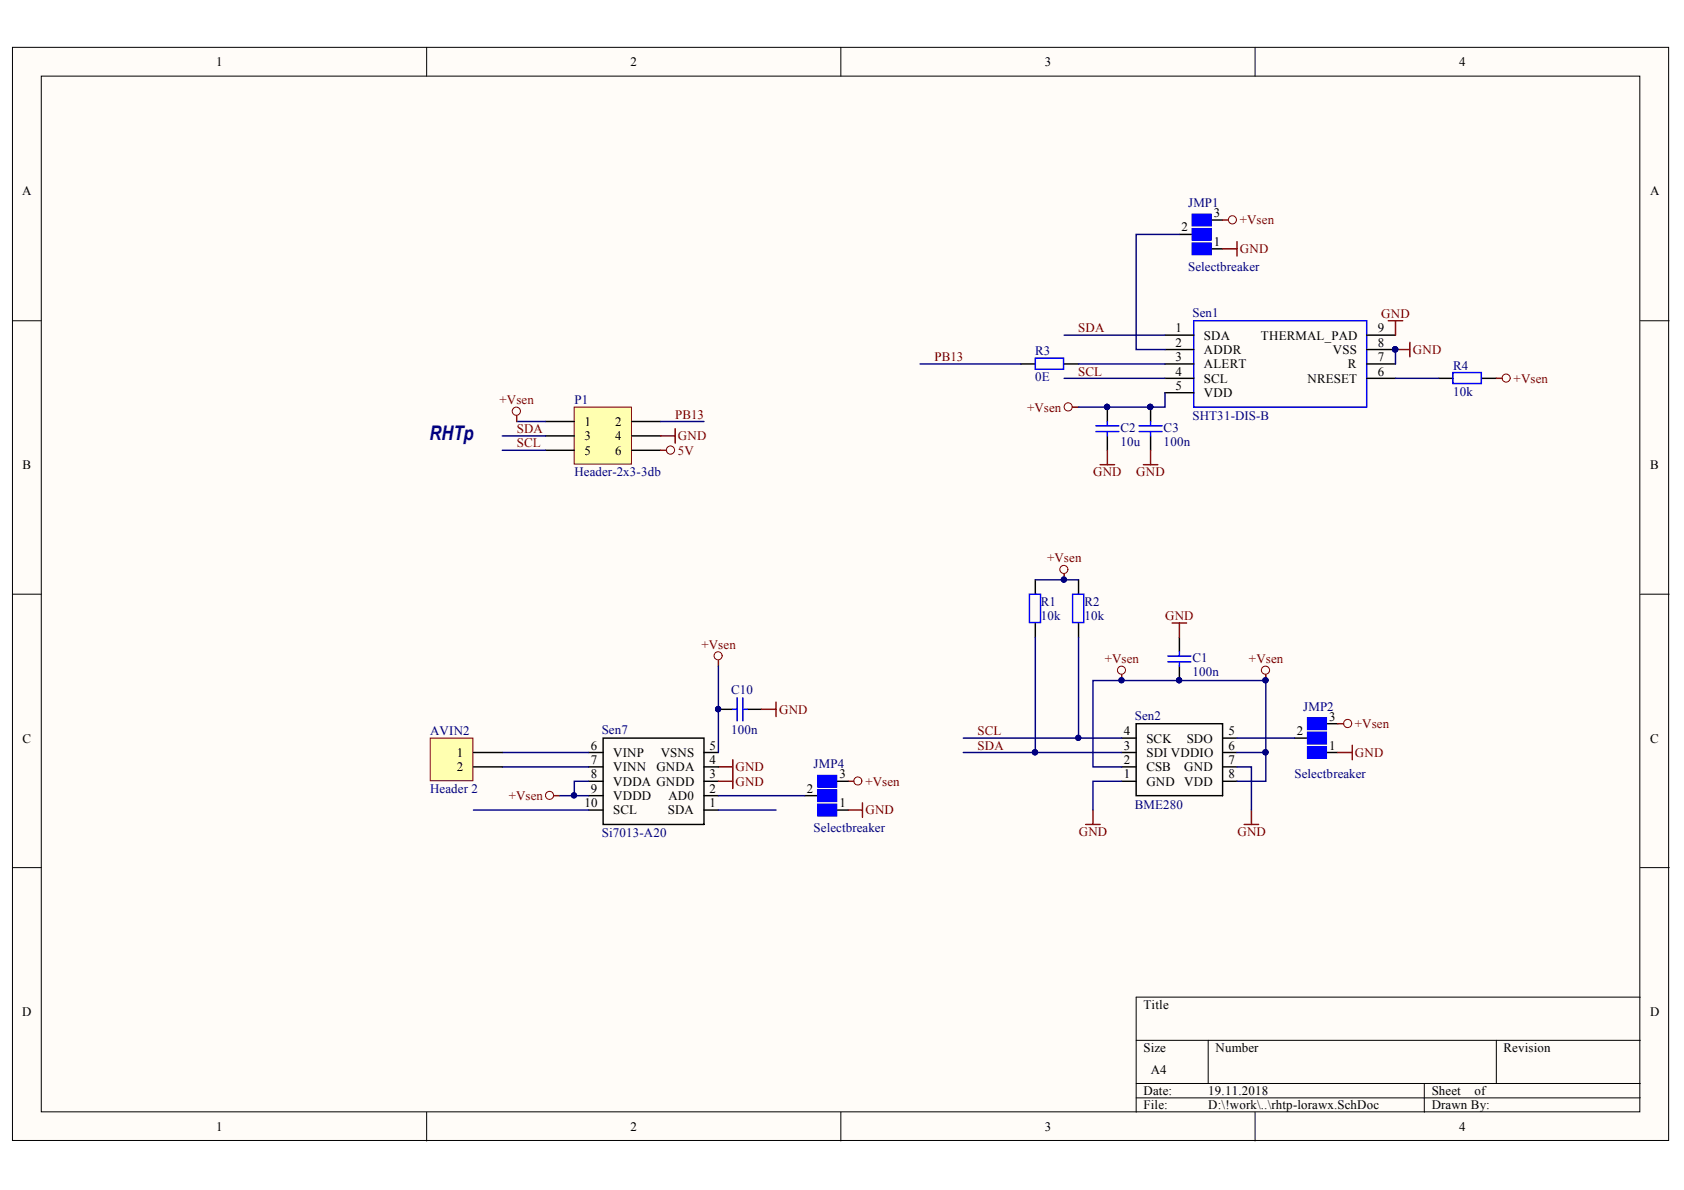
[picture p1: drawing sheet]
<svg xmlns="http://www.w3.org/2000/svg" width="297mm" height="210mm" viewBox="0 0 297 210" stroke-linecap="round" stroke-linejoin="round" font-family="sans-serif">
<defs><g id="words">
<text font-size="3.5" fill="#000080" x="75.8" y="77.7">RHTp</text>
<g font-size="2.3">
<text x="38.1" y="11.7">1</text>
<text x="111.2" y="11.7">2</text>
<text x="184.3" y="11.7">3</text>
<text x="257.4" y="11.7">4</text>
<text x="3.9" y="34.5">A</text>
<text x="291.1" y="34.5">A</text>
<text x="208.4" y="40.8">2</text>
<text x="214.1" y="38.3">3</text>
<text x="214.1" y="43.4">1</text>
<text x="207.4" y="58.6">1</text>
<text x="212.4" y="59.9">SDA</text>
<text x="222.4" y="59.9">THERMAL_PAD</text>
<text x="243.1" y="58.6">9</text>
<text x="207.4" y="61.2">2</text>
<text x="207.4" y="63.7">3</text>
<text x="212.4" y="62.4">ADDR</text>
<text x="212.4" y="65">ALERT</text>
<text x="235.1" y="62.4">VSS</text>
<text x="237.7" y="65">R</text>
<text x="243.1" y="61.2">8</text>
<text x="243.1" y="63.7">7</text>
<text x="207.4" y="66.2">4</text>
<text x="207.4" y="68.8">5</text>
<text x="212.4" y="67.5">SCL</text>
<text x="212.4" y="70.1">VDD</text>
<text x="230.6" y="67.5">NRESET</text>
<text x="243.1" y="66.2">6</text>
<text x="103.1" y="75.1">1</text>
<text x="103.1" y="77.7">3</text>
<text x="108.5" y="75.1">2</text>
<text x="108.5" y="77.7">4</text>
<text x="4" y="82.7">B</text>
<text x="103.1" y="80.2">5</text>
<text x="108.5" y="80.2">6</text>
<text x="291.1" y="82.7">B</text>
<text x="4" y="131">C</text>
<text x="198.2" y="129.7">4</text>
<text x="202.2" y="131">SCK</text>
<text x="209.3" y="131">SDO</text>
<text x="216.7" y="129.7">5</text>
<text x="228.8" y="129.7">2</text>
<text x="234.4" y="127.2">3</text>
<text x="291.1" y="131">C</text>
<text x="80.6" y="133.5">1</text>
<text x="80.6" y="136">2</text>
<text x="104.2" y="132.2">6</text>
<text x="104.2" y="134.8">7</text>
<text x="104.2" y="137.3">8</text>
<text x="108.2" y="133.5">VINP</text>
<text x="108.2" y="136">VINN</text>
<text x="115.8" y="136">GNDA</text>
<text x="116.5" y="133.5">VSNS</text>
<text x="125.2" y="137.3">3</text>
<text x="125.2" y="134.8">4</text>
<text x="125.2" y="132.2">5</text>
<text x="148.1" y="137.3">3</text>
<text x="198.2" y="137.3">1</text>
<text x="198.2" y="134.8">2</text>
<text x="198.2" y="132.2">3</text>
<text x="202.2" y="136">CSB</text>
<text x="202.2" y="133.5">SDI VDDIO</text>
<text x="208.9" y="136">GND</text>
<text x="216.7" y="132.2">6</text>
<text x="216.7" y="134.8">7</text>
<text x="216.7" y="137.3">8</text>
<text x="234.4" y="132.2">1</text>
<text x="103.1" y="142.4">10</text>
<text x="104.2" y="139.8">9</text>
<text x="108.2" y="138.6">VDDA GNDD</text>
<text x="108.2" y="141.1">VDDD</text>
<text x="108.2" y="143.6">SCL</text>
<text x="117.8" y="143.6">SDA</text>
<text x="117.9" y="141.1">AD0</text>
<text x="125.2" y="142.4">1</text>
<text x="125.2" y="139.8">2</text>
<text x="142.3" y="139.8">2</text>
<text x="148.1" y="142.4">1</text>
<text x="202.2" y="138.6">GND</text>
<text x="208.9" y="138.6">VDD</text>
<text x="3.9" y="179.2">D</text>
<text x="201.7" y="177.9">Title</text>
<text x="291.1" y="179.2">D</text>
<text x="201.7" y="185.6">Size</text>
<text x="214.4" y="185.6">Number</text>
<text x="265.2" y="185.6">Revision</text>
<text x="203" y="189.4">A4</text>
<text x="201.7" y="193.2">Date:</text>
<text x="201.7" y="195.7">File:</text>
<text x="213.1" y="193.2">19.11.2018</text>
<text x="213.1" y="195.7">D:\!work\..\rhtp-lorawx.SchDoc</text>
<text x="252.5" y="193.2">Sheet</text>
<text x="252.5" y="195.7">Drawn By:</text>
<text x="260.1" y="193.2">of</text>
<text x="38.1" y="199.5">1</text>
<text x="111.2" y="199.5">2</text>
<text x="184.3" y="199.5">3</text>
<text x="257.4" y="199.5">4</text>
</g>
<g font-size="2.3" fill="#000080">
<text x="209.6" y="36.5">JMP1</text>
<text x="209.6" y="47.7">Selectbreaker</text>
<text x="210.3" y="55.9">Sen1</text>
<text x="182.6" y="62.7">R3</text>
<text x="256.3" y="65.2">R4</text>
<text x="101.3" y="71.3">P1</text>
<text x="182.6" y="67.3">0E</text>
<text x="256.3" y="69.8">10k</text>
<text x="197.6" y="76.1">C2</text>
<text x="205.3" y="76.1">C3</text>
<text x="210.3" y="74.1">SHT31-DIS-B</text>
<text x="101.3" y="84">Header-2x3-3db</text>
<text x="197.6" y="78.7">10u</text>
<text x="205.3" y="78.7">100n</text>
<text x="183.6" y="106.9">R1</text>
<text x="191.3" y="106.9">R2</text>
<text x="183.6" y="109.4">10k</text>
<text x="191.3" y="109.4">10k</text>
<text x="210.3" y="119.3">100n</text>
<text x="210.3" y="116.8">C1</text>
<text x="129" y="122.4">C10</text>
<text x="229.9" y="125.4">JMP2</text>
<text x="75.9" y="129.7">AVIN2</text>
<text x="106.1" y="129.4">Sen7</text>
<text x="129" y="129.4">100n</text>
<text x="200.2" y="126.9">Sen2</text>
<text x="143.5" y="135.5">JMP4</text>
<text x="228.3" y="137.3">Selectbreaker</text>
<text x="75.9" y="139.8">Header 2</text>
<text x="200.2" y="142.6">BME280</text>
<text x="106.1" y="147.7">Si7013-A20</text>
<text x="143.5" y="146.7">Selectbreaker</text>
</g>
<g font-size="2.3" fill="#800000">
<text x="218.7" y="39.5">+Vsen</text>
<text x="218.7" y="44.7">GND</text>
<text x="190.2" y="58.6">SDA</text>
<text x="243.7" y="56.1">GND</text>
<text x="164.8" y="63.7">PB13</text>
<text x="249.2" y="62.4">GND</text>
<text x="88.1" y="71.3">+Vsen</text>
<text x="190.2" y="66.2">SCL</text>
<text x="267" y="67.5">+Vsen</text>
<text x="91.2" y="76.4">SDA</text>
<text x="119.1" y="73.9">PB13</text>
<text x="119.6" y="77.7">GND</text>
<text x="181.2" y="72.6">+Vsen</text>
<text x="91.2" y="78.9">SCL</text>
<text x="119.6" y="80.2">5V</text>
<text x="192.8" y="84">GND</text>
<text x="200.4" y="84">GND</text>
<text x="184.7" y="99.2">+Vsen</text>
<text x="205.5" y="109.4">GND</text>
<text x="123.7" y="114.5">+Vsen</text>
<text x="194.9" y="117">+Vsen</text>
<text x="220.3" y="117">+Vsen</text>
<text x="137.4" y="125.9">GND</text>
<text x="172.4" y="129.7">SCL</text>
<text x="239" y="128.4">+Vsen</text>
<text x="129.7" y="136">GND</text>
<text x="172.4" y="132.2">SDA</text>
<text x="239" y="133.5">GND</text>
<text x="89.7" y="141.1">+Vsen</text>
<text x="129.7" y="138.6">GND</text>
<text x="152.7" y="138.6">+Vsen</text>
<text x="152.7" y="143.6">GND</text>
<text x="190.3" y="147.4">GND</text>
<text x="218.3" y="147.4">GND</text>
</g>
</g></defs>
<g fill="#fffcf8" stroke="#000" stroke-width=".18">
<path d="M2.2 8.4h292.1v192.8h-292.1z"/>
<path d="M7.3 13.4h281.9v182.7h-281.9z"/>
</g>
<g fill="none" stroke="#000" stroke-width=".18">
<path d="M75.3 8.4v5M148.3 8.4v5M221.4 8.4v5M2.2 56.6h5.1M289.3 56.6h5.1M2.2 104.8h5.1M289.3 104.8h5.1M2.2 153h5.1M289.3 153h5.1M289.3 175.9h-88.9v20.3M75.3 196.2v5.1M148.3 196.2v5.1"/>
<path d="M200.4 183.5h88.9M200.4 191.1h88.9M200.4 193.7h88.9M213.1 183.5v7.6M221.4 196.2v5.1M251.2 191.1v5.1M263.9 183.5v7.6"/>
</g>
<path d="M197.9 137.8h2.5M197.9 135.3h2.5M197.9 132.7h2.5M197.9 130.2h2.5M200.4 127.7h15.3v12.6h-15.3zM215.7 137.8h2.5M215.7 135.3h2.5M215.7 132.7h2.5M215.7 130.2h2.5M228.4 130.2h2.5M233.4 132.7h2.6M233.4 127.7h2.6" fill="none" stroke="#000" stroke-width=".25"/>
<circle cx="197.8" cy="118.2" r=".71" fill="none" stroke="#800000" stroke-width=".18"/>
<path d="M197.9 119v1M191.5 145.4h2.6M192.8 142.9v2.5" fill="none" stroke="#800000" stroke-width=".25"/>
<circle cx="197.8" cy="120" r=".46" fill="#000080" stroke="#000080" stroke-width=".18"/>
<path d="M231.2 132.2h2.2v1h-2.2z" fill-rule="evenodd" fill="#c0c0c0"/>
<path d="M231.2 132.2h2.2v1h-2.2z" fill="none" stroke="#00f" stroke-width="1.3"/>
<path d="M231.2 129.7h2.2v1h-2.2z" fill-rule="evenodd" fill="#c0c0c0"/>
<path d="M231.2 129.7h2.2v1h-2.2z" fill="none" stroke="#00f" stroke-width="1.3"/>
<path d="M231.2 127.1h2.2v1.1h-2.2z" fill-rule="evenodd" fill="#c0c0c0"/>
<path d="M231.2 127.1h2.2v1.1h-2.2z" fill="none" stroke="#00f" stroke-width="1.3"/>
<g fill="none" stroke="#000" stroke-width=".25">
<path d="M182.6 102.3v2.5M182.6 109.9v2.5M190.2 102.3v2.5M190.2 109.9v2.5M208 112.4v2.6M208 117.5v2.5M103.8 137.8h2.6M103.8 135.3h2.6M103.8 132.7h2.6M106.4 130.2h17.8v15.2h-17.8zM124.2 137.8h2.5M124.2 135.3h2.5"/>
<path d="M124.2 132.7h2.5M147 137.8h2.6M103.8 142.9h2.6M103.8 140.3h2.6M124.2 142.9h2.5M124.2 140.3h2.5M142 140.3h2.5M147 142.9h2.6"/>
</g>
<path d="M181.6 104.8h1.9v5h-1.9zM189.2 104.8h2v5h-2zM206 116.7h4.1M206 115.7h4.1M208 115v.7M208 116.7v.8" fill="none" stroke="#00f" stroke-width=".25"/>
<g fill="none" stroke="#800000" stroke-width=".18">
<circle cx="187.7" cy="100.4" r=".71"/>
<circle cx="223.2" cy="118.2" r=".72"/>
<circle cx="151.3" cy="137.8" r=".71"/>
<circle cx="237.7" cy="127.6" r=".72"/>
</g>
<g fill="none" stroke="#800000" stroke-width=".25">
<path d="M187.7 101.3v1M206.8 109.9h2.5M208 109.9v2.5M223.3 119v1M126.7 135.3h2.6M126.7 137.8h2.6M129.3 134v5.1M149.6 137.8h1M236 132.7h2.5M236 127.7h1M238.5 131.5v2.5M219.5 145.4h2.5"/>
<path d="M220.7 142.9v2.5"/>
</g>
<g fill="#000080" stroke="#000080" stroke-width=".18">
<circle cx="187.6" cy="102.2" r=".46"/>
<circle cx="223.2" cy="120" r=".46"/>
<circle cx="208" cy="120" r=".46"/>
</g>
<path d="M144.8 142.4h2.2v1h-2.2z" fill-rule="evenodd" fill="#c0c0c0"/>
<path d="M144.8 142.4h2.2v1h-2.2z" fill="none" stroke="#00f" stroke-width="1.3"/>
<path d="M144.8 139.8h2.2v1.1h-2.2z" fill-rule="evenodd" fill="#c0c0c0"/>
<path d="M144.8 139.8h2.2v1.1h-2.2z" fill="none" stroke="#00f" stroke-width="1.3"/>
<path d="M144.8 137.3h2.2v1h-2.2z" fill-rule="evenodd" fill="#c0c0c0"/>
<path d="M144.8 137.3h2.2v1h-2.2z" fill="none" stroke="#00f" stroke-width="1.3"/>
<path d="M246.1 61.7h2.6M248.7 60.4v2.5M126.7 116.5v1M97.7 140.3h1.1M149.6 142.9h2.5M152.1 141.6v2.6" fill="none" stroke="#800000" stroke-width=".25"/>
<g fill="none" stroke="#800000" stroke-width=".18">
<circle cx="126.7" cy="115.7" r=".71"/>
<circle cx="96.9" cy="140.3" r=".71"/>
</g>
<circle cx="246.1" cy="61.6" r=".47" fill="#000080" stroke="#000080" stroke-width=".18"/>
<path d="M213.1 38.8h2.6M208 41.4h2.6M213.1 43.9h2.6" fill="none" stroke="#000" stroke-width=".25"/>
<path d="M210.8 43.4h2.3v1h-2.3z" fill-rule="evenodd" fill="#c0c0c0"/>
<path d="M210.8 43.4h2.3v1h-2.3z" fill="none" stroke="#00f" stroke-width="1.3"/>
<path d="M210.8 40.8h2.3v1.1h-2.3z" fill-rule="evenodd" fill="#c0c0c0"/>
<path d="M210.8 40.8h2.3v1.1h-2.3z" fill="none" stroke="#00f" stroke-width="1.3"/>
<path d="M210.8 38.3h2.3v1h-2.3z" fill-rule="evenodd" fill="#c0c0c0"/>
<path d="M210.8 38.3h2.3v1h-2.3z" fill="none" stroke="#00f" stroke-width="1.3"/>
<path d="M210.6 56.6h30.5v15.2h-30.5z" fill="none" stroke="#00f" stroke-width=".25"/>
<path d="M205.5 59.1h5.1M241.1 59.1h5M205.5 61.7h5.1M205.5 64.2h5.1M205.5 66.7h5.1M205.5 69.3h5.1M241.1 61.7h5M241.1 64.2h5M241.1 66.7h5" fill="none" stroke="#000" stroke-width=".25"/>
<circle cx="246.1" cy="61.6" r=".47" fill="#000080" stroke="#000080" stroke-width=".18"/>
<path d="M215.7 38.8h1M215.7 43.9h2.5M218.2 42.6v2.6M244.9 56.6h2.5M246.1 56.6v2.5" fill="none" stroke="#800000" stroke-width=".25"/>
<circle cx="217.4" cy="38.8" r=".72" fill="none" stroke="#800000" stroke-width=".18"/>
<path d="M101.3 71.8h10.1v10.1h-10.1z" fill="#ffffb0" stroke="#800000" stroke-width=".18"/>
<g fill="none" stroke="#000" stroke-width=".25">
<path d="M96.2 74.3h5.1M96.2 76.9h5.1M96.2 79.4h5.1M111.5 74.3h5M111.5 76.9h5M111.5 79.4h5M180.1 64.2h2.5M187.7 64.2h2.5M195.3 71.8v2.5M195.3 76.9v2.5M202.9 71.8v2.5M202.9 76.9v2.5"/>
<path d="M253.8 66.7h2.5M261.4 66.7h2.5"/>
</g>
<path d="M116.5 76.9h2.6M116.5 79.4h1.1M119.1 75.6v2.6M189.2 71.8h1M195.3 79.4v2.6M202.9 79.4v2.6M263.9 66.7h1.1M194.1 82h2.5M201.7 82h2.5" fill="none" stroke="#800000" stroke-width=".25"/>
<g fill="none" stroke="#800000" stroke-width=".18">
<circle cx="118.3" cy="79.4" r=".72"/>
<circle cx="188.4" cy="71.8" r=".72"/>
<circle cx="265.7" cy="66.7" r=".71"/>
</g>
<path d="M182.6 63.2h5v1.9h-5zM193.3 75.1h4.1M193.3 76.1h4.1M195.3 74.3v.8M195.3 76.1v.8M200.9 75.1h4.1M200.9 76.1h4.1M202.9 74.3v.8M202.9 76.1v.8M256.3 65.7h5v1.9h-5z" fill="none" stroke="#00f" stroke-width=".25"/>
<g fill="#000080" stroke="#000080" stroke-width=".18">
<circle cx="195.3" cy="71.8" r=".46"/>
<circle cx="202.9" cy="71.8" r=".47"/>
<circle cx="187.6" cy="102.2" r=".46"/>
<circle cx="190.2" cy="130.1" r=".46"/>
<circle cx="182.6" cy="132.7" r=".47"/>
<circle cx="223.2" cy="132.7" r=".47"/>
<circle cx="126.7" cy="125.1" r=".46"/>
<circle cx="101.2" cy="140.3" r=".46"/>
<circle cx="246.1" cy="61.6" r=".47"/>
<circle cx="197.8" cy="120" r=".46"/>
<circle cx="208" cy="120" r=".46"/>
<circle cx="223.2" cy="120" r=".46"/>
</g>
<g fill="none" stroke="#000080" stroke-width=".25">
<path d="M187.7 59.1h17.8M208 41.4h-7.6v20.3h5.1M88.6 76.9h7.6M88.6 79.4h7.6M91.1 74.3h5.1M116.5 74.3h7.7M162.3 64.2h17.8M187.7 66.7h17.8M190.2 64.2h15.3M205.5 69.3v2.5h-15.3M246.1 61.7v2.5M246.1 66.7h7.7"/>
<path d="M126.7 117.5v15.2M182.6 102.3h7.6M182.6 112.4v20.3M190.2 112.4v17.8M88.6 132.7h15.2M88.6 135.3h15.2M103.8 137.8h-2.5v2.5M169.9 132.7h28M169.9 130.2h28M197.9 137.8h-5.1v5.1M218.2 135.3h2.5v7.6M218.2 132.7h5.1v-12.7h-30.5v15.3h5.1"/>
<path d="M218.2 130.2h10.2M223.3 132.7v5.1h-5.1M83.5 142.9h20.3M98.8 140.3h5M126.7 140.3h15.3M126.7 142.9h10.2"/>
</g>
<path d="M75.9 130.2h7.5v7.5h-7.5z" fill="#ffffb0" stroke="#800000" stroke-width=".18"/>
<path d="M83.5 132.7h5.1M83.5 135.3h5.1M126.7 125.1h2.6M131.8 125.1h2.5" fill="none" stroke="#000" stroke-width=".25"/>
<circle cx="126.7" cy="125.1" r=".46" fill="#000080" stroke="#000080" stroke-width=".18"/>
<path d="M129.3 125.1h.7M130 123.1v4M131 123.1v4M131 125.1h.8" fill="none" stroke="#00f" stroke-width=".25"/>
<path d="M91.1 73.3v1M134.3 125.1h2.6M136.9 123.8v2.6" fill="none" stroke="#800000" stroke-width=".25"/>
<circle cx="91.1" cy="72.5" r=".72" fill="none" stroke="#800000" stroke-width=".18"/>
<use href="#words"/>
</svg>
